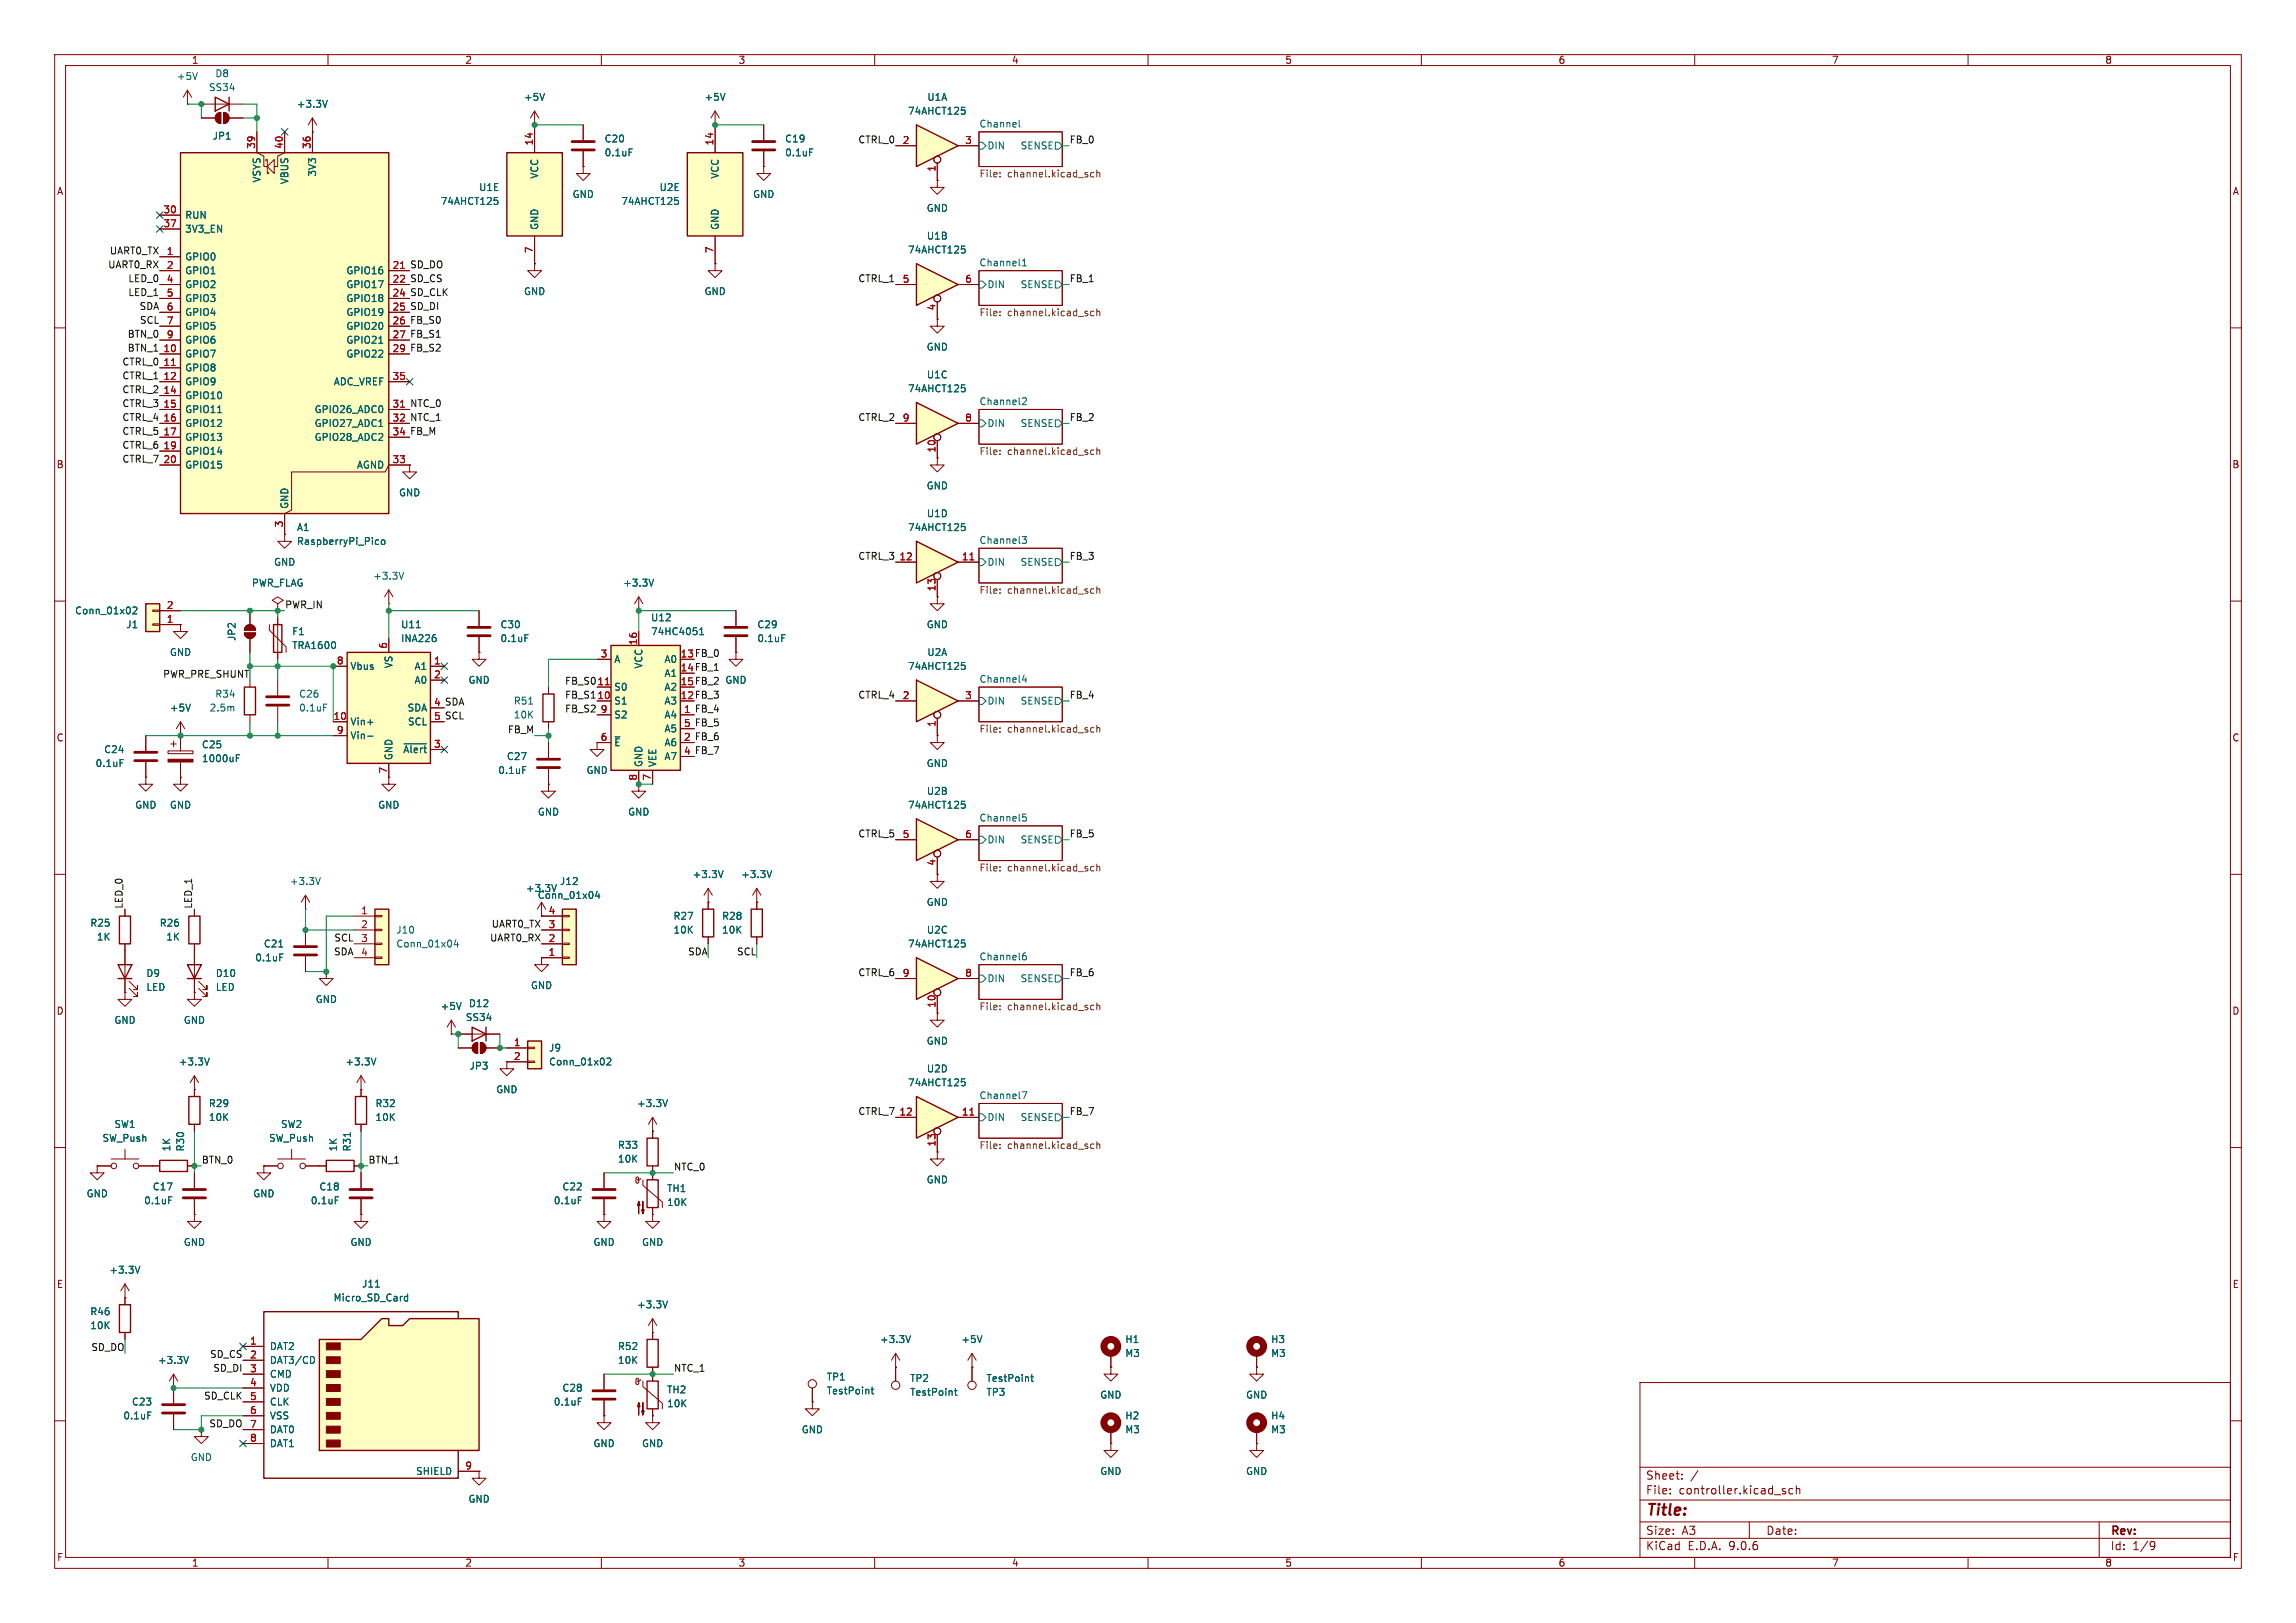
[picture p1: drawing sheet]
<svg xmlns="http://www.w3.org/2000/svg" width="420mm" height="297mm" viewBox="0 0 420 297" stroke-linecap="round" stroke-linejoin="round" font-family="sans-serif">
<defs><g id="words">
<text font-size="2.8" fill="#840000" x="301" y="277.9">Title:</text>
<g font-size="2.1" fill="#840000">
<text x="301" y="273.7">File:</text>
<text x="301" y="271">Sheet:</text>
<text x="307.1" y="273.7">controller.kicad_sch</text>
<text x="301" y="281.1">Size:</text>
<text x="307.6" y="281.1">A3</text>
<text x="323" y="281.1">Date:</text>
<text x="386" y="281.3">Rev:</text>
<text x="301" y="283.9">KiCad</text>
<text x="308.7" y="283.9">E.D.A.</text>
<text x="316.3" y="283.9">9.0.6</text>
<text x="386" y="283.9">Id:</text>
<text x="390.1" y="283.9">1/9</text>
</g>
<g font-size="1.8" fill="#840000">
<text x="35" y="11.9">1</text>
<text x="85" y="11.9">2</text>
<text x="135" y="11.9">3</text>
<text x="185" y="11.9">4</text>
<text x="235" y="11.9">5</text>
<text x="285" y="11.9">6</text>
<text x="335" y="11.9">7</text>
<text x="385" y="11.9">8</text>
<text x="10.3" y="35.9">A</text>
<text x="408.3" y="35.9">A</text>
<text x="10.3" y="85.9">B</text>
<text x="408.2" y="85.9">B</text>
<text x="124.4" y="120.4">13 FB_0</text>
<text x="124.4" y="122.9">14 FB_1</text>
<text x="124.4" y="125.5">15 FB_2</text>
<text x="79.3" y="129.3">4 SDA</text>
<text x="124.4" y="128">12 FB_3</text>
<text x="10.3" y="135.9">C</text>
<text x="125" y="135.6">2 FB_6</text>
<text x="408.2" y="135.9">C</text>
<text x="125" y="138.2">4 FB_7</text>
<text x="10.3" y="185.9">D</text>
<text x="408.2" y="185.9">D</text>
<text x="10.3" y="235.9">E</text>
<text x="408.3" y="235.9">E</text>
<text x="10.3" y="285.9">F</text>
<text x="35" y="286.9">1</text>
<text x="85" y="286.9">2</text>
<text x="135" y="286.9">3</text>
<text x="185" y="286.9">4</text>
<text x="235" y="286.9">5</text>
<text x="285" y="286.9">6</text>
<text x="335" y="286.9">7</text>
<text x="385" y="286.9">8</text>
<text x="408.3" y="285.9">F</text>
</g>
<g font-size="1.8" fill="#006464">
<text x="32.3" y="14.8">+5V</text>
<text x="38.1" y="16.9">SS34</text>
<text x="39.3" y="14.3">D8</text>
<text x="54.2" y="19.9">+3.3V</text>
<text x="95.8" y="18.6">+5V</text>
<text x="128.8" y="18.6">+5V</text>
<text x="166" y="21.2">74AHCT125</text>
<text x="169.5" y="18.6">U1A</text>
<text x="179.1" y="23.4">Channel</text>
<text x="38.8" y="25.8">JP1</text>
<text x="110.5" y="26.3">C20</text>
<text x="110.5" y="28.8">0.1uF</text>
<text x="143.5" y="26.3">C19</text>
<text x="143.5" y="28.8">0.1uF</text>
<text x="180.5" y="27.5">DIN</text>
<text x="186.6" y="27.5">SENSE</text>
<text x="47.9" y="33.5" transform="rotate(-90 47.9 33.5)">VSYS</text>
<text x="52.9" y="33.8" transform="rotate(-90 52.9 33.8)">VBUS</text>
<text x="58" y="32.4" transform="rotate(-90 58 32.4)">3V3</text>
<text x="87.5" y="35.2">U1E</text>
<text x="98.7" y="32.8" transform="rotate(-90 98.7 32.8)">VCC</text>
<text x="120.6" y="35.2">U2E</text>
<text x="131.7" y="32.8" transform="rotate(-90 131.7 32.8)">VCC</text>
<text x="33.8" y="40.2">RUN</text>
<text x="80.5" y="37.7">74AHCT125</text>
<text x="104.6" y="36.4">GND</text>
<text x="113.5" y="37.7">74AHCT125</text>
<text x="137.7" y="36.4">GND</text>
<text x="169.4" y="39">GND</text>
<text x="33.8" y="42.8">3V3_EN</text>
<text x="33.8" y="47.9">GPIO0</text>
<text x="98.7" y="42.2" transform="rotate(-90 98.7 42.2)">GND</text>
<text x="131.7" y="42.2" transform="rotate(-90 131.7 42.2)">GND</text>
<text x="166" y="46.6">74AHCT125</text>
<text x="169.4" y="44">U1B</text>
<text x="33.8" y="50.4">GPIO1</text>
<text x="33.8" y="52.9">GPIO2</text>
<text x="63.3" y="50.4">GPIO16</text>
<text x="63.3" y="52.9">GPIO17</text>
<text x="179.1" y="48.8">Channel1</text>
<text x="180.5" y="52.9">DIN</text>
<text x="186.6" y="52.9">SENSE</text>
<text x="33.8" y="55.5">GPIO3</text>
<text x="33.8" y="58">GPIO4</text>
<text x="63.3" y="55.5">GPIO18</text>
<text x="63.3" y="58">GPIO19</text>
<text x="95.8" y="54.2">GND</text>
<text x="128.8" y="54.2">GND</text>
<text x="33.8" y="60.6">GPIO5</text>
<text x="33.8" y="63.1">GPIO6</text>
<text x="33.8" y="65.6">GPIO7</text>
<text x="63.3" y="60.6">GPIO20</text>
<text x="63.3" y="63.1">GPIO21</text>
<text x="63.3" y="65.6">GPIO22</text>
<text x="169.4" y="64.4">GND</text>
<text x="33.8" y="68.2">GPIO8</text>
<text x="33.8" y="70.7">GPIO9</text>
<text x="61" y="70.7">ADC_VREF</text>
<text x="166" y="72">74AHCT125</text>
<text x="169.4" y="69.4">U1C</text>
<text x="33.8" y="73.3">GPIO10</text>
<text x="33.8" y="75.8">GPIO11</text>
<text x="57.5" y="75.8">GPIO26_ADC0</text>
<text x="179.1" y="74.2">Channel2</text>
<text x="33.8" y="78.3">GPIO12</text>
<text x="33.8" y="80.9">GPIO13</text>
<text x="33.8" y="83.4">GPIO14</text>
<text x="57.5" y="78.3">GPIO27_ADC1</text>
<text x="57.5" y="80.9">GPIO28_ADC2</text>
<text x="180.5" y="78.3">DIN</text>
<text x="186.6" y="78.3">SENSE</text>
<text x="33.8" y="86">GPIO15</text>
<text x="65.2" y="86">AGND</text>
<text x="169.4" y="89.8">GND</text>
<text x="52.9" y="93.2" transform="rotate(-90 52.9 93.2)">GND</text>
<text x="72.9" y="91">GND</text>
<text x="169.4" y="94.8">U1D</text>
<text x="54.2" y="97.4">A1</text>
<text x="54.2" y="99.9">RaspberryPi_Pico</text>
<text x="166" y="97.4">74AHCT125</text>
<text x="179.1" y="99.6">Channel3</text>
<text x="46" y="107.5">PWR_FLAG</text>
<text x="50" y="103.7">GND</text>
<text x="68.2" y="106.3">+3.3V</text>
<text x="113.9" y="107.5">+3.3V</text>
<text x="180.5" y="103.7">DIN</text>
<text x="186.6" y="103.7">SENSE</text>
<text x="13.6" y="112.6">Conn_01x02</text>
<text x="119" y="113.9">U12</text>
<text x="23" y="115.2">J1</text>
<text x="43.3" y="117.4" transform="rotate(-90 43.3 117.4)">JP2</text>
<text x="53.3" y="116.4">F1</text>
<text x="53.3" y="119">TRA1600</text>
<text x="73.3" y="115.2">U11</text>
<text x="73.3" y="117.7">INA226</text>
<text x="91.4" y="115.2">C30</text>
<text x="91.4" y="117.7">0.1uF</text>
<text x="119" y="116.4">74HC4051</text>
<text x="138.4" y="115.2">C29</text>
<text x="138.4" y="117.7">0.1uF</text>
<text x="169.4" y="115.2">GND</text>
<text x="31" y="120.2">GND</text>
<text x="64" y="122.8">Vbus</text>
<text x="72" y="122.4" transform="rotate(-90 72 122.4)">VS</text>
<text x="75.7" y="122.8">A1</text>
<text x="75.7" y="125.3">A0</text>
<text x="85.6" y="125.3">GND</text>
<text x="112.3" y="121.5">A</text>
<text x="117.7" y="122.4" transform="rotate(-90 117.7 122.4)">VCC</text>
<text x="121.5" y="121.5">A0</text>
<text x="121.5" y="124.1">A1</text>
<text x="132.6" y="125.3">GND</text>
<text x="166" y="122.8">74AHCT125</text>
<text x="169.5" y="120.2">U2A</text>
<text x="179.1" y="125">Channel4</text>
<text x="31" y="130.4">+5V</text>
<text x="38.2" y="130.4">2.5m</text>
<text x="39.3" y="127.9">R34</text>
<text x="54.6" y="127.9">C26</text>
<text x="54.6" y="130.4">0.1uF</text>
<text x="74.5" y="130.4">SDA</text>
<text x="93.9" y="129.1">R51</text>
<text x="93.9" y="131.7">10K</text>
<text x="112.3" y="126.6">S0</text>
<text x="112.3" y="129.1">S1</text>
<text x="112.3" y="131.7">S2</text>
<text x="121.5" y="126.6">A2</text>
<text x="121.5" y="129.1">A3</text>
<text x="121.5" y="131.7">A4</text>
<text x="180.5" y="129.1">DIN</text>
<text x="186.6" y="129.1">SENSE</text>
<text x="36.8" y="137.1">C25</text>
<text x="64" y="132.9">Vin+</text>
<text x="64" y="135.5">Vin-</text>
<text x="74.5" y="132.9">SCL</text>
<text x="112.3" y="136.8">~{E}</text>
<text x="121.5" y="134.2">A5</text>
<text x="121.5" y="136.8">A6</text>
<text x="17.4" y="140.6">0.1uF</text>
<text x="19" y="138">C24</text>
<text x="36.8" y="139.7">1000uF</text>
<text x="72" y="139.2" transform="rotate(-90 72 139.2)">GND</text>
<text x="73.7" y="138">~{Alert}</text>
<text x="91" y="141.8">0.1uF</text>
<text x="92.6" y="139.3">C27</text>
<text x="107.2" y="141.8">GND</text>
<text x="117.7" y="140.5" transform="rotate(-90 117.7 140.5)">GND</text>
<text x="120.2" y="140.5" transform="rotate(-90 120.2 140.5)">VEE</text>
<text x="121.5" y="139.3">A7</text>
<text x="169.4" y="140.6">GND</text>
<text x="24.6" y="148.2">GND</text>
<text x="31" y="148.2">GND</text>
<text x="69.1" y="148.2">GND</text>
<text x="98.3" y="149.5">GND</text>
<text x="114.8" y="149.5">GND</text>
<text x="166" y="148.2">74AHCT125</text>
<text x="169.4" y="145.6">U2B</text>
<text x="179.1" y="150.4">Channel5</text>
<text x="180.5" y="154.5">DIN</text>
<text x="186.6" y="154.5">SENSE</text>
<text x="126.6" y="160.9">+3.3V</text>
<text x="135.5" y="160.9">+3.3V</text>
<text x="52.9" y="162.2">+3.3V</text>
<text x="96.1" y="163.4">+3.3V</text>
<text x="98.3" y="164.7">Conn_01x04</text>
<text x="102.3" y="162.2">J12</text>
<text x="169.4" y="166">GND</text>
<text x="16.4" y="169.8">R25</text>
<text x="17.6" y="172.3">1K</text>
<text x="29.1" y="169.8">R26</text>
<text x="30.3" y="172.3">1K</text>
<text x="48.2" y="173.6">C21</text>
<text x="72.4" y="173.6">Conn_01x04</text>
<text x="72.4" y="171">J10</text>
<text x="123.1" y="168.5">R27</text>
<text x="123.1" y="171">10K</text>
<text x="132" y="168.5">R28</text>
<text x="132" y="171">10K</text>
<text x="166" y="173.6">74AHCT125</text>
<text x="169.4" y="171">U2C</text>
<text x="26.7" y="179">D9</text>
<text x="39.4" y="179">D10</text>
<text x="46.6" y="176.1">0.1uF</text>
<text x="179.1" y="175.8">Channel6</text>
<text x="180.5" y="179.9">DIN</text>
<text x="186.6" y="179.9">SENSE</text>
<text x="26.7" y="181.5">LED</text>
<text x="39.4" y="181.5">LED</text>
<text x="57.7" y="183.7">GND</text>
<text x="80.5" y="185">+5V</text>
<text x="85.7" y="184.5">D12</text>
<text x="97" y="181.2">GND</text>
<text x="20.8" y="187.6">GND</text>
<text x="33.5" y="187.6">GND</text>
<text x="85.1" y="187">SS34</text>
<text x="169.4" y="191.4">GND</text>
<text x="32.6" y="195.2">+3.3V</text>
<text x="63.1" y="195.2">+3.3V</text>
<text x="85.8" y="195.9">JP3</text>
<text x="100.3" y="192.6">J9</text>
<text x="100.3" y="195.2">Conn_01x02</text>
<text x="169.4" y="196.4">U2D</text>
<text x="38.1" y="202.8">R29</text>
<text x="68.6" y="202.8">R32</text>
<text x="90.7" y="200.3">GND</text>
<text x="116.4" y="202.8">+3.3V</text>
<text x="166" y="199">74AHCT125</text>
<text x="179.1" y="201.2">Channel7</text>
<text x="18.6" y="209.1">SW_Push</text>
<text x="20.8" y="206.6">SW1</text>
<text x="38.1" y="205.3">10K</text>
<text x="49.1" y="209.1">SW_Push</text>
<text x="51.3" y="206.6">SW2</text>
<text x="68.6" y="205.3">10K</text>
<text x="180.5" y="205.3">DIN</text>
<text x="186.6" y="205.3">SENSE</text>
<text x="31.3" y="210.8" transform="rotate(-90 31.3 210.8)">1K</text>
<text x="33.9" y="210.8" transform="rotate(-90 33.9 210.8)">R30</text>
<text x="61.8" y="210.8" transform="rotate(-90 61.8 210.8)">1K</text>
<text x="64.4" y="210.8" transform="rotate(-90 64.4 210.8)">R31</text>
<text x="112.9" y="210.4">R33</text>
<text x="112.9" y="213">10K</text>
<text x="15.7" y="219.3">GND</text>
<text x="26.3" y="220.6">0.1uF</text>
<text x="27.8" y="218">C17</text>
<text x="46.2" y="219.3">GND</text>
<text x="56.8" y="220.6">0.1uF</text>
<text x="58.3" y="218">C18</text>
<text x="101.2" y="220.6">0.1uF</text>
<text x="102.8" y="218">C22</text>
<text x="121.9" y="218.4">TH1</text>
<text x="121.9" y="220.9">10K</text>
<text x="169.4" y="216.8">GND</text>
<text x="19.9" y="233.3">+3.3V</text>
<text x="33.5" y="228.2">GND</text>
<text x="64" y="228.2">GND</text>
<text x="108.5" y="228.2">GND</text>
<text x="117.3" y="228.2">GND</text>
<text x="60.9" y="238.4">Micro_SD_Card</text>
<text x="66.2" y="235.8">J11</text>
<text x="116.4" y="239.6">+3.3V</text>
<text x="16.4" y="240.9">R46</text>
<text x="16.4" y="243.4">10K</text>
<text x="160.9" y="246">+3.3V</text>
<text x="175.8" y="246">+5V</text>
<text x="205.7" y="246">H1</text>
<text x="232.4" y="246">H3</text>
<text x="28.8" y="249.8">+3.3V</text>
<text x="49.3" y="247.2">DAT2</text>
<text x="49.3" y="249.8">DAT3/CD</text>
<text x="112.9" y="247.2">R52</text>
<text x="112.9" y="249.8">10K</text>
<text x="205.7" y="248.5">M3</text>
<text x="232.4" y="248.5">M3</text>
<text x="24" y="257.4">C23</text>
<text x="49.3" y="252.3">CMD</text>
<text x="49.3" y="254.9">VDD</text>
<text x="49.3" y="257.4">CLK</text>
<text x="101.2" y="257.4">0.1uF</text>
<text x="102.8" y="254.9">C28</text>
<text x="121.9" y="255.2">TH2</text>
<text x="121.9" y="257.7">10K</text>
<text x="151.1" y="252.8">TP1</text>
<text x="151.1" y="255.4">TestPoint</text>
<text x="166.4" y="253.1">TP2</text>
<text x="166.4" y="255.6">TestPoint</text>
<text x="180.3" y="255.6">TP3</text>
<text x="180.3" y="253.1">TestPoint</text>
<text x="201.2" y="256.1">GND</text>
<text x="227.8" y="256.1">GND</text>
<text x="22.5" y="259.9">0.1uF</text>
<text x="49.3" y="259.9">VSS</text>
<text x="49.3" y="262.5">DAT0</text>
<text x="146.6" y="262.5">GND</text>
<text x="205.7" y="262.5">M3</text>
<text x="205.7" y="259.9">H2</text>
<text x="232.4" y="262.5">M3</text>
<text x="232.4" y="259.9">H4</text>
<text x="34.8" y="267.6">GND</text>
<text x="49.3" y="265">DAT1</text>
<text x="108.5" y="265">GND</text>
<text x="117.3" y="265">GND</text>
<text x="76" y="270.1">SHIELD</text>
<text x="85.6" y="275.2">GND</text>
<text x="201.2" y="270.1">GND</text>
<text x="227.8" y="270.1">GND</text>
</g>
<g font-size="1.8" fill="#a90000">
<text x="46.7" y="27.3" transform="rotate(-90 46.7 27.3)">39</text>
<text x="51.8" y="27.3" transform="rotate(-90 51.8 27.3)">40</text>
<text x="56.9" y="27.3" transform="rotate(-90 56.9 27.3)">36</text>
<text x="97.5" y="26.7" transform="rotate(-90 97.5 26.7)">14</text>
<text x="130.6" y="26.7" transform="rotate(-90 130.6 26.7)">14</text>
<text x="165" y="26.4">2</text>
<text x="176.5" y="26.4">3</text>
<text x="171.2" y="31.5" transform="rotate(-90 171.2 31.5)">1</text>
<text x="29.8" y="39.1">30</text>
<text x="29.8" y="41.7">37</text>
<text x="30.4" y="46.7">1</text>
<text x="97.5" y="46.4" transform="rotate(-90 97.5 46.4)">7</text>
<text x="130.6" y="46.4" transform="rotate(-90 130.6 46.4)">7</text>
<text x="30.4" y="49.3">2</text>
<text x="30.4" y="51.8">4</text>
<text x="71.7" y="49.3">21</text>
<text x="71.7" y="51.8">22</text>
<text x="165" y="51.8">5</text>
<text x="176.5" y="51.8">6</text>
<text x="30.4" y="54.4">5</text>
<text x="30.4" y="56.9">6</text>
<text x="30.4" y="59.4">7</text>
<text x="71.7" y="54.4">24</text>
<text x="71.7" y="56.9">25</text>
<text x="71.7" y="59.4">26</text>
<text x="171.2" y="56.9" transform="rotate(-90 171.2 56.9)">4</text>
<text x="29.8" y="64.5">10</text>
<text x="30.4" y="62">9</text>
<text x="71.7" y="62">27</text>
<text x="71.7" y="64.5">29</text>
<text x="29.8" y="67.1">11</text>
<text x="29.8" y="69.6">12</text>
<text x="71.7" y="69.6">35</text>
<text x="29.8" y="72.1">14</text>
<text x="29.8" y="74.7">15</text>
<text x="29.8" y="77.2">16</text>
<text x="71.7" y="74.7">31</text>
<text x="71.7" y="77.2">32</text>
<text x="165" y="77.2">9</text>
<text x="176.5" y="77.2">8</text>
<text x="29.8" y="79.8">17</text>
<text x="29.8" y="82.3">19</text>
<text x="71.7" y="79.8">34</text>
<text x="171.2" y="82.9" transform="rotate(-90 171.2 82.9)">10</text>
<text x="29.8" y="84.8">20</text>
<text x="71.7" y="84.8">33</text>
<text x="51.8" y="96.6" transform="rotate(-90 51.8 96.6)">3</text>
<text x="164.4" y="102.6">12</text>
<text x="175.9" y="102.6">11</text>
<text x="30.4" y="111.5">2</text>
<text x="171.2" y="108.3" transform="rotate(-90 171.2 108.3)">13</text>
<text x="30.4" y="114">1</text>
<text x="70.9" y="118.8" transform="rotate(-90 70.9 118.8)">6</text>
<text x="116.6" y="118.2" transform="rotate(-90 116.6 118.2)">16</text>
<text x="61.5" y="121.7">8</text>
<text x="79.3" y="121.7">1</text>
<text x="79.3" y="124.2">2</text>
<text x="109.2" y="125.5">11</text>
<text x="109.8" y="120.4">3</text>
<text x="124.4" y="120.4">13</text>
<text x="124.4" y="122.9">14</text>
<text x="124.4" y="125.5">15</text>
<text x="60.9" y="131.8">10</text>
<text x="79.3" y="129.3">4</text>
<text x="79.3" y="131.8">5</text>
<text x="109.2" y="128">10</text>
<text x="109.8" y="130.6">9</text>
<text x="124.4" y="128">12</text>
<text x="125" y="130.6">1</text>
<text x="165" y="128">2</text>
<text x="176.5" y="128">3</text>
<text x="61.5" y="134.4">9</text>
<text x="79.3" y="136.9">3</text>
<text x="109.8" y="135.6">6</text>
<text x="125" y="133.1">5</text>
<text x="125" y="135.6">2</text>
<text x="171.2" y="133.1" transform="rotate(-90 171.2 133.1)">1</text>
<text x="70.9" y="141.7" transform="rotate(-90 70.9 141.7)">7</text>
<text x="116.6" y="142.9" transform="rotate(-90 116.6 142.9)">8</text>
<text x="119.1" y="142.9" transform="rotate(-90 119.1 142.9)">7</text>
<text x="125" y="138.2">4</text>
<text x="165" y="153.4">5</text>
<text x="176.5" y="153.4">6</text>
<text x="171.2" y="158.5" transform="rotate(-90 171.2 158.5)">4</text>
<text x="66" y="167.4">1</text>
<text x="100.3" y="167.4">4</text>
<text x="66" y="169.9">2</text>
<text x="66" y="172.5">3</text>
<text x="100.3" y="172.5">2</text>
<text x="100.3" y="169.9">3</text>
<text x="66" y="175">4</text>
<text x="100.3" y="175">1</text>
<text x="165" y="178.8">9</text>
<text x="176.5" y="178.8">8</text>
<text x="171.2" y="184.5" transform="rotate(-90 171.2 184.5)">10</text>
<text x="93.9" y="191.5">1</text>
<text x="93.9" y="194.1">2</text>
<text x="164.4" y="204.2">12</text>
<text x="171.2" y="209.9" transform="rotate(-90 171.2 209.9)">13</text>
<text x="175.9" y="204.2">11</text>
<text x="45.6" y="246.1">1</text>
<text x="45.6" y="248.7">2</text>
<text x="45.6" y="251.2">3</text>
<text x="45.6" y="253.7">4</text>
<text x="45.6" y="256.3">5</text>
<text x="45.6" y="258.8">6</text>
<text x="45.6" y="261.4">7</text>
<text x="45.6" y="263.9">8</text>
<text x="85" y="269">9</text>
</g>
<g font-size="1.8" fill="#0f0f0f">
<text x="156.9" y="26.3">CTRL_0</text>
<text x="195.6" y="26.3">FB_0</text>
<text x="20" y="46.6">UART0_TX</text>
<text x="19.7" y="49.2">UART0_RX</text>
<text x="23.4" y="51.7">LED_0</text>
<text x="74.9" y="49.2">SD_DO</text>
<text x="74.9" y="51.7">SD_CS</text>
<text x="156.9" y="51.7">CTRL_1</text>
<text x="195.6" y="51.7">FB_1</text>
<text x="23.4" y="54.3">LED_1</text>
<text x="25.4" y="56.8">SDA</text>
<text x="25.5" y="59.3">SCL</text>
<text x="74.9" y="59.3">FB_S0</text>
<text x="74.9" y="56.8">SD_DI</text>
<text x="74.9" y="54.3">SD_CLK</text>
<text x="23.3" y="61.9">BTN_0</text>
<text x="23.3" y="64.4">BTN_1</text>
<text x="74.9" y="64.4">FB_S2</text>
<text x="74.9" y="61.9">FB_S1</text>
<text x="22.3" y="69.5">CTRL_1</text>
<text x="22.3" y="67">CTRL_0</text>
<text x="22.3" y="74.6">CTRL_3</text>
<text x="22.3" y="77.1">CTRL_4</text>
<text x="22.3" y="72">CTRL_2</text>
<text x="74.9" y="74.6">NTC_0</text>
<text x="74.9" y="77.1">NTC_1</text>
<text x="156.9" y="77.1">CTRL_2</text>
<text x="195.6" y="77.1">FB_2</text>
<text x="22.3" y="79.7">CTRL_5</text>
<text x="22.3" y="82.2">CTRL_6</text>
<text x="74.9" y="79.7">FB_M</text>
<text x="22.3" y="84.7">CTRL_7</text>
<text x="156.9" y="102.5">CTRL_3</text>
<text x="195.6" y="102.5">FB_3</text>
<text x="52.1" y="111.4">PWR_IN</text>
<text x="29.7" y="124.1">PWR_PRE_SHUNT</text>
<text x="103.3" y="125.4">FB_S0</text>
<text x="79.3" y="131.8">5 SCL</text>
<text x="103.3" y="130.5">FB_S2</text>
<text x="103.3" y="127.9">FB_S1</text>
<text x="125" y="130.6">1 FB_4</text>
<text x="156.9" y="127.9">CTRL_4</text>
<text x="195.6" y="127.9">FB_4</text>
<text x="92.8" y="134.3">FB_M</text>
<text x="125" y="133.1">5 FB_5</text>
<text x="156.9" y="153.3">CTRL_5</text>
<text x="195.6" y="153.3">FB_5</text>
<text x="22.5" y="166.4" transform="rotate(-90 22.5 166.4)">LED_0</text>
<text x="35.2" y="166.4" transform="rotate(-90 35.2 166.4)">LED_1</text>
<text x="61.1" y="172.4">SCL</text>
<text x="89.5" y="172.4">UART0_RX</text>
<text x="89.8" y="169.8">UART0_TX</text>
<text x="61" y="174.9">SDA</text>
<text x="125.8" y="174.9">SDA</text>
<text x="134.7" y="174.9">SCL</text>
<text x="156.9" y="178.7">CTRL_6</text>
<text x="195.6" y="178.7">FB_6</text>
<text x="156.9" y="204.1">CTRL_7</text>
<text x="195.6" y="204.1">FB_7</text>
<text x="36.8" y="213">BTN_0</text>
<text x="67.3" y="213">BTN_1</text>
<text x="123.2" y="214.3">NTC_0</text>
<text x="16.6" y="247.3">SD_DO</text>
<text x="38.3" y="248.6">SD_CS</text>
<text x="38.9" y="251.1">SD_DI</text>
<text x="123.2" y="251.1">NTC_1</text>
<text x="37.2" y="256.2">SD_CLK</text>
<text x="38.2" y="261.3">SD_DO</text>
</g>
<g font-size="1.8" fill="#725600">
<text x="179.1" y="32.8">File:</text>
<text x="184.3" y="32.8">channel.kicad_sch</text>
<text x="179.1" y="58.2">File:</text>
<text x="184.3" y="58.2">channel.kicad_sch</text>
<text x="179.1" y="83.6">File:</text>
<text x="184.3" y="83.6">channel.kicad_sch</text>
<text x="179.1" y="109">File:</text>
<text x="184.3" y="109">channel.kicad_sch</text>
<text x="179.1" y="134.4">File:</text>
<text x="184.3" y="134.4">channel.kicad_sch</text>
<text x="179.1" y="159.8">File:</text>
<text x="184.3" y="159.8">channel.kicad_sch</text>
<text x="179.1" y="185.2">File:</text>
<text x="184.3" y="185.2">channel.kicad_sch</text>
<text x="179.1" y="210.6">File:</text>
<text x="184.3" y="210.6">channel.kicad_sch</text>
</g>
</g></defs>
<g fill="none" stroke="#840000" stroke-width=".18">
<path d="M10 10h400v277h-400zM12 12h396v273h-396zM60 10v2M110 10v2M160 10v2M210 10v2M260 10v2M310 10v2M360 10v2M179.1 24.1h15.2v6.4h-15.2zM179.1 49.5h15.2v6.4h-15.2zM10 60h2"/>
<path d="M179.1 74.9h15.2v6.4h-15.2zM408 60h2M10 110h2M179.1 100.3h15.2v6.4h-15.2zM408 110h2M179.1 125.7h15.2v6.4h-15.2zM10 160h2M179.1 151.1h15.2v6.4h-15.2zM408 160h2M179.1 176.5h15.2v6.4h-15.2zM10 210h2M179.1 201.9h15.2v6.4h-15.2z"/>
<path d="M408 210h2M300 253h108v32h-108zM10 260h2M300 278.5h108M300 274.5h108M300 268.5h108M305.5 273.2v.2M305.5 272.5v.1M307.7 270.5v.2M307.7 269.8v.1M310.6 269.1l-1.3 1.9M320 278.5v3"/>
<path d="M326.1 272.8l.5 .2 .1 .2-.3 .2-.4-.1M326.1 272.5h.5M327.9 272.5l-.4-.1-.3 .3v.4l.2 .2h.5M328.6 272.5l.2-.1 .4 .1v.9M328.6 271.9v1.5M384 278.5v6.5M408 260h2M60 285v2M110 285v2M160 285v2M210 285v2M260 285v2"/>
<path d="M300 281.5h108M310 285v2M360 285v2M393.6 282.1l.5 .1a.99 .99 0 0 1-.4 1.4h-.3M394.2 282.7l-.3 .3h-.3"/>
</g>
<g fill="none" stroke="#006464" stroke-width=".18">
<path d="M179.1 26h.6l.6 .7-.6 .6h-.6zM186.4 22v1.1l.2 .2M193 26h.7l.6 .7-.6 .6h-.7zM179.1 51.4h.6l.6 .7-.6 .6h-.6zM187 48.7h.8M187 47.7l.4-.3v1.3M193 51.4h.7l.6 .7-.6 .6h-.7zM179.1 76.8h.6l.6 .7-.6 .6h-.6zM187.1 72.8h.4l.3 .3-.8 1h.8M193 76.8h.7l.6 .7-.6 .6h-.7zM187 98.2h.8l-.5 .5 .4 .1 .1 .4-.3 .3h-.3M179.1 102.2h.6l.6 .7-.6 .6h-.6z"/>
<path d="M193 102.2h.7l.6 .7-.6 .6h-.7zM179.1 127.6h.6l.6 .7-.6 .6h-.6zM187.3 123.5l-.3 .9h.8M187.6 124v.9M193 127.6h.7l.6 .7-.6 .6h-.7zM179.1 153h.6l.6 .7-.6 .6h-.6zM187.1 149.5h.4l.3 .2-.2 .5h-.5M187.1 149h.6M193 153h.7l.6 .7-.6 .6h-.7zM179.1 178.4h.6l.6 .7-.6 .6h-.6zM187.2 174.9h.3l.3 .2-.2 .5h-.4M187.6 174.4h-.3l-.2 .3"/>
<path d="M193 178.4h.7l.6 .7-.6 .6h-.7zM187 199.8h.8l-.5 1.3M179.1 203.8h.6l.6 .7-.6 .6h-.6zM193 203.8h.7l.6 .7-.6 .6h-.7z"/>
</g>
<g fill="none" stroke="#725600" stroke-width=".18">
<path d="M182.9 31.6v.1M182.9 32.3v.1M200.1 31.6l-.4-.1-.2 .3 .1 .5h.5M200.6 31.1v1.3M200.6 31.7l.2-.2 .3 .1 .1 .8M182.9 57v.1M182.9 57.7v.1M200.1 57l-.4-.1-.2 .3 .1 .5h.5M200.6 56.5v1.3M200.6 57.1l.2-.2 .3 .1 .1 .8M182.9 82.4v.1M182.9 83.1v.1"/>
<path d="M200.1 82.4l-.4-.1-.2 .3 .1 .5h.5M200.6 81.9v1.3M200.6 82.5l.2-.2 .3 .1 .1 .8M182.9 107.8v.1M182.9 108.5v.1M200.1 107.8l-.4-.1-.2 .3 .1 .5h.5M200.6 107.3v1.3M200.6 107.9l.2-.2 .3 .1 .1 .8M182.9 133.9v.1M182.9 133.2v.1M200.1 133.2l-.4-.1-.2 .3 .1 .5h.5M200.6 133.3l.2-.2 .3 .1 .1 .8"/>
<path d="M200.6 132.7v1.3M182.9 158.6v.1M182.9 159.3v.1M200.1 158.6l-.4-.1-.2 .3 .1 .5h.5M200.6 158.1v1.3M200.6 158.7l.2-.2 .3 .1 .1 .8M182.9 184v.1M182.9 184.7v.1M200.1 184l-.4-.1-.2 .3 .1 .5h.5M200.6 183.5v1.3M200.6 184.1l.2-.2 .3 .1 .1 .8M182.9 209.4v.1"/>
<path d="M182.9 210.1v.1M200.1 209.4l-.4-.1-.2 .3 .1 .5h.5M200.6 208.9v1.3M200.6 209.5l.2-.2 .3 .1 .1 .8"/>
</g>
<path d="M26.7 110.5h2.5v5.1h-2.5z" fill="#ffffc2"/>
<path d="M26.7 110.5h2.5v5.1h-2.5z" fill="none" stroke="#840000" stroke-width=".25"/>
<path d="M74.9 85.1v1.3h1.3l-1.3 1.2-1.2-1.2h1.2M74.9 85.1h.1M27.9 114.2h1.3v.2h-1.3zM27.9 111.6h1.3v.3h-1.3zM29.2 114.3h3.8M29.2 111.8h3.8M33 114.3v1.3h1.3l-1.3 1.2-1.3-1.2h1.3M33 114.3h.1M71.1 110.5h.1M71.1 108l-.7 1.2M71.1 108l.8 1.2M71.1 108v2.5" fill="none" stroke="#840000" stroke-width=".18"/>
<path d="M24.3 111.2l.5-.1 .2 .3-.7 .9h.7M73.8 104.7l-.4 1.3" fill="none" stroke="#006464" stroke-width=".18"/>
<path d="M33 27.9h38.1v66.1h-38.1z" fill="#ffffc2"/>
<path d="M33 27.9h38.1v66.1h-38.1z" fill="none" stroke="#840000" stroke-width=".25"/>
<g fill="none" stroke="#840000" stroke-width=".18">
<path d="M29.2 39.4h3.8M47 24.1v3.8l1.3 .7v1.9h.6M48.6 29.5v-.3h.3v2.6h.2v-.3M48.9 30.5l1.3-1.3v2.6zM52.1 24.1v3.8l-1.3 .7v1.9h-.6M57.1 24.1v3.8M29.2 41.9h3.8M29.2 47h3.8M29.2 49.5h3.8M29.2 52.1h3.8M29.2 54.6h3.8M29.2 57.2h3.8"/>
<path d="M29.2 59.7h3.8M71.1 49.5h3.8M71.1 52.1h3.8M71.1 54.6h3.8M71.1 57.2h3.8M71.1 59.7h3.8M29.2 62.2h3.8M29.2 64.8h3.8M29.2 67.3h3.8M29.2 69.9h3.8M29.2 72.4h3.8M29.2 74.9h3.8"/>
<path d="M29.2 77.5h3.8M71.1 62.2h3.8M71.1 64.8h3.8M71.1 69.9h3.8M71.1 74.9h3.8M71.1 77.5h3.8M29.2 80h3.8M29.2 82.6h3.8M29.2 85.1h3.8M71.1 80h3.8M74.9 85.1h-3.8l-.6 1.3h-17.2v6.9l-1.2 .7v3.8"/>
</g>
<path d="M73.3 49.1h.7M31.4 66.9h.7M73.3 74.5h.7" fill="none" stroke="#a90000" stroke-width=".18"/>
<path d="M39.8 75.5h.7M69.3 62.8h.7M69.3 78h.7M68.9 98.8l.4 .1M69.3 99.6h-.4M69.8 98.9l.2-.1 .4 .1v.5l-.1 .2h-.3l-.2-.1z" fill="none" stroke="#006464" stroke-width=".18"/>
<path d="M167.6 73.7l7.7 3.8-7.7 3.8z" fill="#ffffc2"/>
<path d="M167.6 73.7l7.7 3.8-7.7 3.8z" fill="none" stroke="#840000" stroke-width=".25"/>
<g fill="none" stroke="#840000" stroke-width=".18">
<path d="M139.7 30.5v1.3h1.3l-1.3 1.2-1.3-1.2h1.3M139.7 30.5h.1M139.7 22.9v2.8M139.7 27.7v2.8M163.8 77.5h3.8M175.3 77.5h3.8M171.4 83.8v1.3h1.3l-1.3 1.3-1.2-1.3h1.2M171.4 83.8h.1M171.4 80.6v3.2"/>
<circle cx="171.4" cy="80" r=".63"/>
</g>
<path d="M148.1 27.2h.6M175.9 70.4h.6M176 70.9h.3l.3 .3-.1 .4-.5 .1" fill="none" stroke="#006464" stroke-width=".18"/>
<path d="M137.7 25.9h4M137.7 27.4h4" fill="none" stroke="#840000" stroke-width=".51"/>
<path d="M125.7 27.9h10.2v15.3h-10.2z" fill="#ffffc2"/>
<path d="M125.7 27.9h10.2v15.3h-10.2z" fill="none" stroke="#840000" stroke-width=".25"/>
<path d="M130.8 22.9h.1M130.8 20.3v7.6M130.8 20.3l-.8 1.3M130.8 20.3l.8 1.3M130.8 48.3v1.2h1.3l-1.3 1.3-1.3-1.3h1.3M130.8 48.3h.1M130.8 43.2v5.1M116.8 111.8h.1M116.8 109.2l-.7 1.3M116.8 109.2l.8 1.3M116.8 109.2v2.6" fill="none" stroke="#840000" stroke-width=".18"/>
<path d="M132.6 17.1l-.4 1.3M123.4 36.1h.6M123.6 36.6h.3l.2 .3-.1 .4-.4 .1M119.6 106l-.5 1.3" fill="none" stroke="#006464" stroke-width=".18"/>
<path d="M167.6 48.3l7.7 3.8-7.7 3.8z" fill="#ffffc2"/>
<path d="M167.6 48.3l7.7 3.8-7.7 3.8zM59.7 212.3h5.1v2.1h-5.1zM65 200.7h2.1v5h-2.1zM21.8 238.8h2.1v5h-2.1z" fill="none" stroke="#840000" stroke-width=".25"/>
<g fill="none" stroke="#840000" stroke-width=".18">
<path d="M163.8 52.1h3.8M171.4 58.4v1.3h1.3l-1.3 1.3-1.2-1.3h1.2M171.4 58.4h.1M171.4 55.2v3.2M175.3 52.1h3.8M134.6 119.4v1.3h1.3l-1.3 1.2-1.3-1.2h1.3M134.6 119.4h.1M134.6 111.8v2.8M134.6 116.6v2.8M171.4 109.2v1.3h1.3l-1.3 1.3-1.2-1.3h1.2M171.4 109.2h.1M66 199.4h.1"/>
<path d="M66 196.9l-.7 1.2M66 196.9l.8 1.2M66 196.9v3.8M35.6 214.6v2.8M35.6 219.5v2.7M48.3 213.4v1.2h1.2l-1.2 1.3-1.3-1.3h1.3M48.3 213.4h.1M48.3 213.4h2.5M50.8 212.1h5.1M53.3 210.3v1.8M55.9 213.4h3.8M64.8 213.4h1.2"/>
<path d="M66 205.7v1.3M22.9 237.5h.1M22.9 234.9v3.9M22.9 234.9l-.8 1.3M22.9 234.9l.7 1.3M22.9 243.8v1.3M31.7 254h.1M31.7 251.5l-.7 1.2M31.7 251.5l.8 1.2M31.7 251.5v2.5"/>
<circle cx="171.4" cy="54.6" r=".63"/>
<circle cx="51.3" cy="213.4" r=".51"/>
<circle cx="55.4" cy="213.4" r=".51"/>
</g>
<path d="M175.9 45h.6M176 45.5h.3l.3 .3-.1 .4-.5 .1M143 116.1h.6M68.8 193.6l-.5 1.3M30.9 219h.6M64.1 207.3v.7M25.6 231.7l-.4 1.3M34.5 248.2l-.5 1.3" fill="none" stroke="#006464" stroke-width=".18"/>
<path d="M132.6 114.8h4.1M132.6 116.3h4.1M33.5 217.7h4.1M33.5 219.2h4.1" fill="none" stroke="#840000" stroke-width=".51"/>
<path d="M58.4 245.1h7.6l3.8-3.8h1.3v1.3h2.6l1.2-1.3h12.7v24.1h-29.2z" fill="#ffffc2"/>
<path d="M50 114.3h1.6v5.1h-1.6zM29.2 212.3h5.1v2.1h-5.1zM34.5 200.7h2.1v5h-2.1zM58.4 245.1h7.6l3.8-3.8h1.3v1.3h2.6l1.2-1.3h12.7v24.1h-29.2zM83.8 241.3v-1.3h-35.5v30.5h35.5v-5.1" fill="none" stroke="#840000" stroke-width=".25"/>
<g fill="#840000" stroke="#840000" stroke-width=".18">
<path d="M59.7 245.7h2.5v1.3h-2.5z"/>
<path d="M59.7 248.3h2.5v1.3h-2.5z"/>
<path d="M59.7 250.8h2.5v1.3h-2.5z"/>
<path d="M59.7 253.4h2.5v1.2h-2.5z"/>
<path d="M59.7 255.9h2.5v1.3h-2.5z"/>
<path d="M59.7 258.4h2.5v1.3h-2.5z"/>
<path d="M59.7 261h2.5v1.3h-2.5z"/>
<path d="M59.7 263.5h2.5v1.3h-2.5z"/>
<path d="M44.7 115.8h2a1.02 1.02 0 0 1-1 1 1.02 1.02 0 0 1-1-1z"/>
<path d="M45 114.6a1.02 1.02 0 0 1 1.1-.2 1.02 1.02 0 0 1 .6 .9h-2z"/>
</g>
<g fill="none" stroke="#840000" stroke-width=".18">
<path d="M52.1 97.8v1.3h1.2l-1.2 1.2-1.3-1.2h1.3M52.1 97.8h.1M44.7 115.8h2a1.02 1.02 0 0 1-1 1 1.02 1.02 0 0 1-1-1zM45 114.6a1.02 1.02 0 0 1 1.1-.2 1.02 1.02 0 0 1 .6 .9h-2zM45.7 111.8v2.5M45.7 116.8v2.6M49.3 114.3v1l3 3.1v1M50.8 113v7.7M35.6 199.4h.1M35.6 196.9v3.8M35.6 196.9l-.8 1.2M35.6 196.9l.7 1.2"/>
<path d="M17.8 213.4v1.2h1.2l-1.2 1.3-1.3-1.3h1.3M17.8 213.4h.1M17.8 213.4h2.5M20.3 212.1h5.1M22.9 210.3v1.8M25.4 213.4h3.8M34.3 213.4h1.3M35.6 205.7v1.3M66 214.6v2.8M66 219.5v2.7M35.6 222.2v1.3h1.2l-1.2 1.3-1.3-1.3h1.3M35.6 222.2h.1"/>
<path d="M66 222.2v1.3h1.3l-1.3 1.3-1.2-1.3h1.2M66 222.2h.1M31.7 254v2.8M31.7 258.8v2.8M44.4 246.4h3.9M44.4 248.9h3.9M44.4 251.5h3.9M44.4 254h3.9M44.4 256.5h3.9M44.4 259.1h3.9M36.8 261.6v1.3h1.3l-1.3 1.3-1.2-1.3h1.2M36.8 261.6h.1"/>
<path d="M44.4 261.6h3.9M44.4 264.2h3.9M83.8 269.2h3.8M87.6 269.2v1.3h1.3l-1.3 1.3-1.2-1.3h1.2M87.6 269.2h.1"/>
<circle cx="20.8" cy="213.4" r=".51"/>
<circle cx="24.9" cy="213.4" r=".51"/>
</g>
<path d="M61.3 117.7v.7M38.3 193.6l-.4 1.3M61.3 219h.6M68.7 235.5h.7M74 237.8l.2 .3 .4-.1M74.6 236.8v1.3M74.6 237.3l-.4-.1-.2 .3M27 258.4h.6M57.3 248.3l.2 .5-.2 .6" fill="none" stroke="#006464" stroke-width=".18"/>
<path d="M64 217.7h4.1M64 219.2h4.1M29.7 257h4.1M29.7 258.6h4.1" fill="none" stroke="#840000" stroke-width=".51"/>
<path d="M167.6 99.1l7.7 3.8-7.7 3.8z" fill="#ffffc2"/>
<path d="M167.6 99.1l7.7 3.8-7.7 3.8zM44.7 125.7h2v5.1h-2zM21.6 176.5h2.5l-1.2 2.6zM21.6 179.1h2.5M21.8 167.6h2.1v5.1h-2.1zM34.3 176.5h2.5l-1.2 2.6zM34.3 179.1h2.5M34.5 167.6h2.1v5.1h-2.1zM118.4 208.3h2v5.1h-2zM118.4 245.1h2v5.1h-2zM118.4 252.7h2v5.1h-2z" fill="none" stroke="#840000" stroke-width=".25"/>
<g fill="none" stroke="#840000" stroke-width=".18">
<path d="M50.8 110.5l1-.6-1-.7-1 .7 1 .6v1.3M50.8 111.8h.1M163.8 102.9h3.8M171.4 106v3.2M175.3 102.9h3.8M26.7 134.6v2.8M26.7 139.4v2.8M30.7 137.4h4.6v.5h-4.6zM31.2 136.1h1.1M31.7 135.6v1.1M33 134.6h.1M33 132.1v5.3"/>
<path d="M33 139.4v2.8M33 132.1l-.7 1.3M33 132.1l.8 1.3M45.7 124.5v1.2M45.7 130.8v1.3M50.8 124.5v2.8M50.8 129.3v2.8M26.7 142.2v1.3h1.2l-1.2 1.3-1.3-1.3h1.3M26.7 142.2h.1M33 142.2v1.3h1.3l-1.3 1.3-1.3-1.3h1.3M33 142.2h.1M22.9 166.4v1.2"/>
<path d="M22.9 172.7v8.9M23.6 179.6l1.5 1.5v-.8v.8h-.7M35.6 166.4v1.2M35.6 172.7v8.9M36.3 179.6l1.5 1.5v-.8v.8h-.7M55.9 166.4h.1M55.9 163.8l-.8 1.3M55.9 163.8l.7 1.3M55.9 163.8v2.6M55.9 170.2v2.8M55.9 175v2.8M59.7 177.8v1.3h1.3l-1.3 1.2-1.3-1.2h1.3"/>
<path d="M59.7 177.8h.1M22.9 181.6v1.3h1.2l-1.2 1.3-1.3-1.3h1.3M22.9 181.6h.1M23.6 180.8l1.5 1.6v-.8v.8h-.7M35.6 181.6v1.3h1.2l-1.2 1.3-1.3-1.3h1.3M35.6 181.6h.1M36.3 180.8l1.5 1.6v-.8v.8h-.7M119.4 207h.1M119.4 204.5v3.8M119.4 213.4v1.2M119.4 204.5l-.8 1.2M119.4 204.5l.7 1.2"/>
<path d="M110.5 259.1v1.2h1.3l-1.3 1.3-1.3-1.3h1.3M110.5 259.1h.1M110.5 251.5v2.8M110.5 256.3v2.8M117.2 252.5l-.2 .2h-.4l-.2-.1v-.3l.2-.1 .2 .2v.8l-.1 .1h-.3l-.2-.4M117.6 252.7v1l3.6 3.1v1M119.4 243.8h.1M119.4 259.1v1.2h1.2l-1.2 1.3-1.3-1.3h1.3M119.4 259.1h.1M119.4 241.3v3.8M119.4 250.2v2.5M119.4 257.8v1.3"/>
<path d="M119.4 241.3l-.8 1.3M119.4 241.3l.7 1.3M177.8 250.2v2.5"/>
<circle cx="171.4" cy="105.4" r=".63"/>
<circle cx="177.8" cy="253.5" r=".76"/>
</g>
<path d="M177.4 102.5h.7" fill="none" stroke="#a90000" stroke-width=".18"/>
<g fill="none" stroke="#006464" stroke-width=".18">
<path d="M175.9 95.8h.6M176 96.3h.3l.3 .3-.1 .4-.5 .1M22 139h.6M34.8 128.8l-.4 1.3M42.6 129.3l.2 .2v.6M43.2 138.7h.5M43.2 138.1h.6M59.2 128.8h.6M51 173.3h.7M51.2 174.6h.6M58.6 160.6l-.4 1.3M122.1 201.2l-.4 1.3"/>
<path d="M122.1 238.1l-.4 1.2M105.8 255.8h.6M188.6 252h.4M188.7 251.5v1.1l.3 .2"/>
</g>
<path d="M24.6 137.7h4.1M24.6 139.2h4.1M48.8 127.5h4M48.8 129h4M53.8 173.2h4.1M53.8 174.8h4.1M108.5 254.5h4M108.5 256h4" fill="none" stroke="#840000" stroke-width=".51"/>
<g fill="#840000" stroke="#840000" stroke-width=".18">
<path d="M116.8 256.7l.3 .7h-.5l.2-.7v2.3z"/>
<path d="M117.6 256.7v2.3l-.3-.8h.6l-.3 .8z"/>
<path d="M30.7 138.9h4.6v.5h-4.6z"/>
</g>
<path d="M167.6 22.9l7.7 3.8-7.7 3.8z" fill="#ffffc2"/>
<path d="M167.6 22.9l7.7 3.8-7.7 3.8zM118.4 215.9h2v5.1h-2z" fill="none" stroke="#840000" stroke-width=".25"/>
<g fill="none" stroke="#840000" stroke-width=".18">
<path d="M163.8 26.7h3.8M171.4 33v1.3h1.3l-1.3 1.3-1.2-1.3h1.2M171.4 33h.1M171.4 29.8v3.2M175.3 26.7h3.8M110.5 214.6v2.8M110.5 219.5v2.7M117.2 215.6l-.2 .3h-.4l-.2-.1v-.3l.2-.1 .2 .2v.7l-.1 .2h-.3l-.2-.5M117.6 215.9v1l3.6 3.1v1M119.4 214.6v1.3M171.4 210.8v1.3h1.3l-1.3 1.3-1.2-1.3h1.2M171.4 210.8h.1"/>
<path d="M110.5 222.2v1.3h1.3l-1.3 1.3-1.3-1.3h1.3M110.5 222.2h.1M119.4 222.2v1.3h1.2l-1.2 1.3-1.3-1.3h1.3M119.4 222.2h.1M119.4 221v1.2M148.6 256.5v1.3h1.3l-1.3 1.3-1.3-1.3h1.3M148.6 256.5h.1M148.6 254v2.5M163.8 250.2v2.5"/>
<circle cx="171.4" cy="29.2" r=".63"/>
<circle cx="148.6" cy="253.2" r=".76"/>
<circle cx="163.8" cy="253.5" r=".76"/>
</g>
<path d="M175.9 19.6h.6M176 20.1h.3l.3 .3-.1 .4-.5 .1M105.8 219h.6M159.3 254.2h.5M159.5 253.8v1.1l.3 .2M174.6 254.5h.5M174.8 254.1v1.1l.3 .1" fill="none" stroke="#006464" stroke-width=".18"/>
<g fill="#840000" stroke="#840000" stroke-width=".18">
<path d="M116.8 219.8l.3 .8h-.5l.2-.8v2.3z"/>
<path d="M117.6 219.8v2.3l-.3-.7h.6l-.3 .7z"/>
</g>
<path d="M108.5 217.7h4M108.5 219.2h4" fill="none" stroke="#840000" stroke-width=".51"/>
<path d="M167.6 124.5l7.7 3.8-7.7 3.8z" fill="#ffffc2"/>
<path d="M167.6 124.5l7.7 3.8-7.7 3.8z" fill="none" stroke="#840000" stroke-width=".25"/>
<g fill="none" stroke="#840000" stroke-width=".18">
<path d="M163.8 128.3h3.8M171.4 131.4v3.2M175.3 128.3h3.8M163.8 250.2h.1M163.8 247.6l-.7 1.3M163.8 247.6l.8 1.3M163.8 247.6v2.6M177.8 250.2h.1M177.8 247.6l-.8 1.3M177.8 247.6l.8 1.3M177.8 247.6v2.6"/>
<circle cx="171.4" cy="130.8" r=".63"/>
</g>
<path d="M175.9 121.2h.6M176 121.7h.3l.3 .3-.1 .4-.5 .1M166.6 244.4l-.5 1.3M179.6 244.4l-.4 1.3" fill="none" stroke="#006464" stroke-width=".18"/>
<path d="M167.6 200.7l7.7 3.8-7.7 3.8z" fill="#ffffc2"/>
<path d="M128.5 166.4h2.1v5.1h-2.1zM137.4 166.4h2v5.1h-2zM167.6 200.7l7.7 3.8-7.7 3.8z" fill="none" stroke="#840000" stroke-width=".25"/>
<g fill="none" stroke="#840000" stroke-width=".18">
<path d="M171.4 134.6v1.3h1.3l-1.3 1.3-1.2-1.3h1.2M171.4 134.6h.1M99.1 167.6h.1M99.1 165.1l-.8 1.3M99.1 165.1l.7 1.3M99.1 165.1v2.5M129.5 165.1h.1M129.5 162.6v3.8M129.5 171.5v1.2M129.5 162.6l-.7 1.2M129.5 162.6l.8 1.2M138.4 165.1h.1"/>
<path d="M138.4 162.6l-.7 1.2M138.4 162.6l.8 1.2M138.4 162.6v3.8M138.4 171.5v1.2M171.4 160v1.3h1.3l-1.3 1.3-1.2-1.3h1.2M171.4 160h.1M163.8 204.5h3.8M171.4 207.6v3.2M175.3 204.5h3.8M203.2 250.2v1.3h1.3l-1.3 1.2-1.3-1.2h1.3M203.2 250.2h.1M203.2 247.6v2.6"/>
<path d="M229.9 250.2v1.3h1.2l-1.2 1.2-1.3-1.2h1.3M229.9 250.2h.1M229.9 247.6v2.6M203.2 264.2v1.2h1.3l-1.3 1.3-1.3-1.3h1.3M203.2 264.2h.1M203.2 261.6v2.6M229.9 264.2v1.2h1.2l-1.2 1.3-1.3-1.3h1.3M229.9 264.2h.1M229.9 261.6v2.6"/>
<circle cx="171.4" cy="207" r=".63"/>
</g>
<path d="M177.4 204.1h.7" fill="none" stroke="#a90000" stroke-width=".18"/>
<path d="M132.3 159.3l-.5 1.3M141.2 159.3l-.5 1.3M101.8 161.9l-.4 1.2M175.9 197.4h.6M176 197.9h.3l.3 .3-.2 .4-.4 .1" fill="none" stroke="#006464" stroke-width=".18"/>
<g fill="none" stroke="#840000" stroke-width="1.3">
<circle cx="203.2" cy="246.4" r="1.27"/>
<circle cx="229.9" cy="246.4" r="1.27"/>
<circle cx="203.2" cy="260.3" r="1.27"/>
<circle cx="229.9" cy="260.3" r="1.27"/>
</g>
<path d="M167.6 149.9l7.7 3.8-7.7 3.8z" fill="#ffffc2"/>
<path d="M99.3 127h2v5.1h-2zM167.6 149.9l7.7 3.8-7.7 3.8zM86.4 188l2.5 1.2-2.5 1.3zM88.9 188v2.5" fill="none" stroke="#840000" stroke-width=".25"/>
<g fill="none" stroke="#840000" stroke-width=".18">
<path d="M87.6 119.4v1.3h1.3l-1.3 1.2-1.2-1.2h1.2M87.6 119.4h.1M87.6 111.8v2.8M87.6 116.6v2.8M100.3 125.7v1.3M100.3 132.1v1.3M109.2 135.9v1.3h1.3l-1.3 1.2-1.3-1.2h1.3M109.2 135.9h.1M116.8 143.5v1.3h1.3l-1.3 1.3-1.2-1.3h1.2M116.8 143.5h.1M163.8 153.7h3.8M171.4 156.8v3.2"/>
<path d="M175.3 153.7h3.8M99.1 175.3v1.2h1.2l-1.2 1.3-1.3-1.3h1.3M99.1 175.3h.1M82.5 189.2h.1M82.5 186.7l-.7 1.3M82.5 186.7l.8 1.3M82.5 186.7v2.5M83.8 189.2h7.6"/>
<circle cx="171.4" cy="156.2" r=".63"/>
</g>
<path d="M96 116.1h.6M96.7 128.8h.7M175.9 146.6h.6M176 147.1h.3l.3 .3-.2 .4-.4 .1M84.4 183.5l-.5 1.2" fill="none" stroke="#006464" stroke-width=".18"/>
<path d="M85.6 114.8h4.1M85.6 116.3h4.1" fill="none" stroke="#840000" stroke-width=".51"/>
<path d="M63.5 119.4h15.2v20.3h-15.2z" fill="#ffffc2"/>
<path d="M63.5 119.4h15.2v20.3h-15.2z" fill="none" stroke="#840000" stroke-width=".25"/>
<path d="M71.1 116.8v2.6M61 121.9h2.5M61 132.1h2.5M61 134.6h2.5M71.1 139.7v2.5M78.7 121.9h2.6M78.7 132.1h2.6M78.7 124.5h2.6M78.7 137.2h2.6" fill="none" stroke="#840000" stroke-width=".18"/>
<path d="M76.2 114.9h.7M79.7 116.7l.1 .2-.1 .5M67.3 132.2h.9M67.3 134.7h.9M73.9 136.1h4.1" fill="none" stroke="#006464" stroke-width=".18"/>
<path d="M102.9 166.4h2.5v10.1h-2.5z" fill="#ffffc2"/>
<path d="M102.9 166.4h2.5v10.1h-2.5z" fill="none" stroke="#840000" stroke-width=".25"/>
<path d="M99.1 175.3h3.8M99.1 172.7h3.8M99.1 170.2h3.8M99.1 167.6h3.8M102.9 175.1h1.2v.3h-1.2zM102.9 172.6h1.2v.2h-1.2zM102.9 170.1h1.2v.2h-1.2zM102.9 167.5h1.2v.3h-1.2z" fill="none" stroke="#840000" stroke-width=".18"/>
<path d="M109.3 163.1l-.4 .9h.8M109.6 163.6v.8" fill="none" stroke="#006464" stroke-width=".18"/>
<path d="M68.6 166.4h2.5v10.1h-2.5z" fill="#ffffc2"/>
<path d="M39.4 17.8l2.5 1.3-2.5 1.2zM41.9 17.8v2.5M68.6 166.4h2.5v10.1h-2.5z" fill="none" stroke="#840000" stroke-width=".25"/>
<g fill="none" stroke="#840000" stroke-width=".18">
<path d="M34.3 19.1h.1M34.3 16.5l-.8 1.3M34.3 16.5l.8 1.3M34.3 16.5v2.6M36.8 19.1h7.6M36.8 21.6h2.6M39.7 20.9l.7-.3v2a1.02 1.02 0 0 1-.9-.6 1.02 1.02 0 0 1 .2-1.1zM40.9 20.6a1.02 1.02 0 0 1 1 1 1.02 1.02 0 0 1-1 1zM41.9 21.6h2.5M57.1 24.1h.1M57.1 21.6l-.7 1.3M57.1 21.6l.8 1.3"/>
<path d="M57.1 21.6v2.5M106.7 22.9v2.8M106.7 27.7v2.8M97.8 48.3v1.2h1.3l-1.3 1.3-1.3-1.3h1.3M97.8 48.3h.1M100.3 135.9v2.8M71.1 142.2v1.3h1.3l-1.3 1.3-1.3-1.3h1.3M71.1 142.2h.1M100.3 143.5v1.3h1.3l-1.3 1.3-1.2-1.3h1.2M100.3 143.5h.1M100.3 140.7v2.8M64.8 167.6h3.8"/>
<path d="M64.8 170.2h3.8M64.8 172.7h3.8M64.8 175.3h3.8M68.6 167.5h1.2v.3h-1.2zM68.6 170.1h1.2v.2h-1.2zM68.6 172.6h1.2v.2h-1.2zM68.6 175.1h1.2v.3h-1.2z"/>
</g>
<path d="M36.1 13.3l-.4 1.2M59.9 18.4l-.5 1.2M115.1 27.2h.6M95.6 140.3h.6M83.4 172l-.3 .9h.8M83.7 172.5v.8" fill="none" stroke="#006464" stroke-width=".18"/>
<path d="M104.6 25.9h4.1M104.6 27.4h4.1M98.3 138.9h4.1M98.3 140.5h4.1" fill="none" stroke="#840000" stroke-width=".51"/>
<g fill="#840000" stroke="#840000" stroke-width=".18">
<path d="M40.9 20.6a1.02 1.02 0 0 1 1 1 1.02 1.02 0 0 1-1 1z"/>
<path d="M39.7 20.9l.7-.3v2a1.02 1.02 0 0 1-.9-.6 1.02 1.02 0 0 1 .2-1.1z"/>
</g>
<path d="M92.7 27.9h10.2v15.3h-10.2z" fill="#ffffc2"/>
<path d="M92.7 27.9h10.2v15.3h-10.2z" fill="none" stroke="#840000" stroke-width=".25"/>
<g fill="none" stroke="#840000" stroke-width=".18">
<path d="M97.8 22.9h.1M97.8 20.3v7.6M97.8 20.3l-.8 1.3M97.8 20.3l.8 1.3M106.7 30.5v1.3h1.2l-1.2 1.2-1.3-1.2h1.3M106.7 30.5h.1M97.8 43.2v5.1M83.8 191.8h2.6M86.7 191.1l.7-.3v2a1.02 1.02 0 0 1-1-.6 1.02 1.02 0 0 1 .3-1.1zM87.9 190.8a1.02 1.02 0 0 1 1 1 1.02 1.02 0 0 1-1 1zM88.9 191.8h2.5M171.4 185.4v1.3h1.3l-1.3 1.3-1.2-1.3h1.2"/>
<path d="M171.4 185.4h.1"/>
</g>
<path d="M99.6 17.1l-.4 1.3M90.4 36.1h.6M90.5 36.6h.3l.3 .3-.1 .4-.5 .1" fill="none" stroke="#006464" stroke-width=".18"/>
<g fill="#840000" stroke="#840000" stroke-width=".18">
<path d="M87.9 190.8a1.02 1.02 0 0 1 1 1 1.02 1.02 0 0 1-1 1z"/>
<path d="M86.7 191.1l.7-.3v2a1.02 1.02 0 0 1-1-.6 1.02 1.02 0 0 1 .3-1.1z"/>
</g>
<path d="M167.6 175.3l7.7 3.8-7.7 3.8z" fill="#ffffc2"/>
<path d="M167.6 175.3l7.7 3.8-7.7 3.8z" fill="none" stroke="#840000" stroke-width=".25"/>
<g fill="none" stroke="#840000" stroke-width=".18">
<path d="M163.8 179.1h3.8M175.3 179.1h3.8M171.4 182.2v3.2"/>
<circle cx="171.4" cy="181.6" r=".63"/>
</g>
<path d="M175.9 172h.6M176 172.5h.3l.3 .3-.2 .4-.4 .1" fill="none" stroke="#006464" stroke-width=".18"/>
<path d="M111.8 118.1h12.7v22.9h-12.7z" fill="#ffffc2"/>
<path d="M111.8 118.1h12.7v22.9h-12.7z" fill="none" stroke="#840000" stroke-width=".25"/>
<path d="M116.8 115.6v2.5M109.2 120.7h2.6M109.2 125.7h2.6M109.2 128.3h2.6M109.2 130.8h2.6M109.2 135.9h2.6M124.5 130.8h2.5M124.5 133.4h2.5M116.8 141v2.5M119.4 141v2.5M92.7 194.3v1.3h1.3l-1.3 1.3-1.3-1.3h1.3M92.7 194.3h.1" fill="none" stroke="#840000" stroke-width=".18"/>
<path d="M110.7 125.3h.8" fill="none" stroke="#a90000" stroke-width=".18"/>
<path d="M128 116.1h.7M128 115.2l.3-.3v1.2M112.5 134.8h.9" fill="none" stroke="#006464" stroke-width=".18"/>
<path d="M96.5 190.5h2.6v5.1h-2.6z" fill="#ffffc2"/>
<path d="M96.5 190.5h2.6v5.1h-2.6z" fill="none" stroke="#840000" stroke-width=".25"/>
<g fill="none" stroke="#840000" stroke-width=".18">
<path d="M29.2 39.4h3.8M36.8 21.6h2.6M41.9 21.6h2.5M47 24.1v3.8M52.1 24.1v3.8M57.1 24.1h.1M57.1 24.1v3.8M97.8 22.9h.1M97.8 22.9v5M106.7 30.5h.1M106.7 22.9v2.8M106.7 27.7v2.8"/>
<path d="M130.8 22.9h.1M130.8 22.9v5M139.7 30.5h.1M139.7 22.9v2.8M139.7 27.7v2.8M163.8 26.7h3.8M171.4 33h.1M171.4 29.8v3.2M175.3 26.7h3.8M29.2 41.9h3.8M29.2 47h3.8M29.2 49.5h3.8"/>
<path d="M29.2 52.1h3.8M29.2 54.6h3.8M29.2 57.2h3.8M29.2 59.7h3.8M71.1 49.5h3.8M71.1 52.1h3.8M71.1 54.6h3.8M71.1 57.2h3.8M71.1 59.7h3.8M97.8 48.3h.1M97.8 43.2v5.1M130.8 48.3h.1"/>
<path d="M130.8 43.2v5.1M163.8 52.1h3.8M171.4 58.4h.1M171.4 55.2v3.2M175.3 52.1h3.8M29.2 62.2h3.8M29.2 64.8h3.8M29.2 67.3h3.8M29.2 69.9h3.8M29.2 72.4h3.8M29.2 74.9h3.8M29.2 77.5h3.8"/>
<path d="M71.1 62.2h3.8M71.1 64.8h3.8M71.1 69.9h3.8M71.1 74.9h3.8M71.1 77.5h3.8M163.8 77.5h3.8M175.3 77.5h3.8M29.2 80h3.8M29.2 82.6h3.8M29.2 85.1h3.8M52.1 97.8h.1M52.1 94v3.8"/>
<path d="M71.1 80h3.8M71.1 85.1h3.8M74.9 85.1h.1M171.4 83.8h.1M171.4 80.6v3.2M29.2 114.3h3.8M29.2 111.8h3.8M33 114.3h.1M45.7 111.8v2.5M45.7 116.8v2.6M50.8 111.8h.1M50.8 113v1.3"/>
<path d="M50.8 119.4v1.3M71.1 116.8v2.6M87.6 119.4h.1M87.6 111.8v2.8M87.6 116.6v2.8M116.8 111.8h.1M116.8 115.6v2.5M134.6 119.4h.1M134.6 111.8v2.8M134.6 116.6v2.8M163.8 102.9h3.8M171.4 109.2h.1"/>
<path d="M171.4 106v3.2M175.3 102.9h3.8M26.7 134.6v2.8M26.7 139.4v2.8M33 134.6h.1M33 134.6v2.8M33 139.4v2.8M61 121.9h2.5M61 132.1h2.5M61 134.6h2.5M71.1 139.7v2.5M78.7 121.9h2.6"/>
<path d="M78.7 132.1h2.6M78.7 124.5h2.6M78.7 137.2h2.6M100.3 135.9v2.8M109.2 135.9h.1M109.2 120.7h2.6M109.2 125.7h2.6M109.2 128.3h2.6M109.2 130.8h2.6M109.2 135.9h2.6M124.5 130.8h2.5M124.5 133.4h2.5"/>
<path d="M163.8 128.3h3.8M171.4 134.6h.1M171.4 131.4v3.2M175.3 128.3h3.8M26.7 142.2h.1M33 142.2h.1M71.1 142.2h.1M100.3 143.5h.1M100.3 140.7v2.8M116.8 143.5h.1M116.8 141v2.5M119.4 141v2.5"/>
<path d="M163.8 153.7h3.8M171.4 156.8v3.2M175.3 153.7h3.8M22.9 166.4v1.2M22.9 172.7v3.8M22.9 179.1v2.5M35.6 166.4v1.2M35.6 172.7v3.8M35.6 179.1v2.5M55.9 170.2v2.8M55.9 175v2.8M59.7 177.8h.1"/>
<path d="M99.1 167.6h.1M99.1 175.3h.1M99.1 175.3h3.8M99.1 172.7h3.8M99.1 170.2h3.8M99.1 167.6h3.8M129.5 165.1h.1M129.5 165.1v1.3M129.5 171.5v1.2M138.4 165.1h.1M138.4 165.1v1.3M138.4 171.5v1.2"/>
<path d="M163.8 179.1h3.8M171.4 160h.1M175.3 179.1h3.8M22.9 181.6h.1M35.6 199.4h.1M35.6 181.6h.1M35.6 199.4v1.3M66 199.4h.1M66 199.4v1.3M82.5 189.2h.1M83.8 191.8h2.6M83.8 189.2h2.6"/>
<path d="M88.9 191.8h2.5M88.9 189.2h2.5M92.7 194.3h.1M92.7 191.8h3.8M92.7 194.3h3.8M96.5 191.6h1.3v.3h-1.3zM96.5 194.2h1.3v.2h-1.3zM171.4 185.4h.1M171.4 182.2v3.2M17.8 213.4h.1M17.8 213.4h2.5M25.4 213.4h3.8"/>
<path d="M34.3 213.4h1.3M35.6 205.7v1.3M35.6 214.6v2.8M35.6 219.5v2.7M48.3 213.4h.1M48.3 213.4h2.5M55.9 213.4h3.8M64.8 213.4h1.2M66 205.7v1.3M66 214.6v2.8M66 219.5v2.7M110.5 214.6v2.8"/>
<path d="M110.5 219.5v2.7M119.4 207h.1M119.4 207v1.3M119.4 213.4v2.5M163.8 204.5h3.8M171.4 210.8h.1M171.4 207.6v3.2M175.3 204.5h3.8M22.9 237.5h.1M22.9 237.5v1.3M35.6 222.2h.1M66 222.2h.1"/>
<path d="M110.5 222.2h.1M119.4 222.2h.1M119.4 221v1.2M22.9 243.8v1.3M31.7 254h.1M31.7 254v2.8M31.7 258.8v2.8M44.4 246.4h3.9M44.4 248.9h3.9M44.4 251.5h3.9M44.4 254h3.9M44.4 256.5h3.9"/>
<path d="M44.4 259.1h3.9M110.5 259.1h.1M110.5 251.5v2.8M110.5 256.3v2.8M119.4 243.8h.1M119.4 259.1h.1M119.4 243.8v1.3M119.4 250.2v2.5M119.4 257.8v1.3M148.6 256.5h.1M148.6 254v2.5M163.8 250.2h.1"/>
<path d="M163.8 250.2v2.5M177.8 250.2h.1M177.8 250.2v2.5M203.2 250.2h.1M203.2 247.6v2.6M229.9 250.2h.1M229.9 247.6v2.6M44.4 261.6h3.9M44.4 264.2h3.9M83.8 269.2h3.8M87.6 269.2h.1M203.2 264.2h.1"/>
<path d="M203.2 261.6v2.6M229.9 264.2h.1M229.9 261.6v2.6"/>
<circle cx="171.4" cy="29.2" r=".63"/>
<circle cx="171.4" cy="54.6" r=".63"/>
<circle cx="171.4" cy="80" r=".63"/>
<circle cx="171.4" cy="105.4" r=".63"/>
<circle cx="171.4" cy="130.8" r=".63"/>
<circle cx="171.4" cy="156.2" r=".63"/>
<circle cx="171.4" cy="181.6" r=".63"/>
<circle cx="171.4" cy="207" r=".63"/>
</g>
<g fill="none" stroke="#006464" stroke-width=".18">
<path d="M59.9 18.4l-.5 1.2M99.6 17.1l-.4 1.3M132.6 17.1l-.4 1.3M175.9 19.6h.6M90.4 36.1h.6M90.5 36.6h.3l.3 .3-.1 .4-.5 .1M115.1 27.2h.6M123.4 36.1h.6M123.6 36.6h.3l.2 .3-.1 .4-.4 .1M148.1 27.2h.6M176 20.1h.3l.3 .3-.1 .4-.5 .1M175.9 45h.6"/>
<path d="M176 45.5h.3l.3 .3-.1 .4-.5 .1M39.8 75.5h.7M69.3 62.8h.7M69.3 78h.7M175.9 70.4h.6M176 70.9h.3l.3 .3-.1 .4-.5 .1M68.9 98.8l.4 .1M69.3 99.6h-.4M69.8 98.9l.2-.1 .4 .1v.5l-.1 .2h-.3l-.2-.1zM175.9 95.8h.6M176 96.3h.3l.3 .3-.1 .4-.5 .1M24.3 111.2l.5-.1 .2 .3-.7 .9h.7"/>
<path d="M61.3 117.7v.7M76.2 114.9h.7M79.7 116.7l.1 .2-.1 .5M96 116.1h.6M119.6 106l-.5 1.3M128 116.1h.7M128 115.2l.3-.3v1.2M143 116.1h.6M22 139h.6M34.8 128.8l-.4 1.3M43.2 138.7h.5M43.2 138.1h.6"/>
<path d="M67.3 132.2h.9M67.3 134.7h.9M73.9 136.1h4.1M112.5 134.8h.9M175.9 121.2h.6M176 121.7h.3l.3 .3-.1 .4-.5 .1M95.6 140.3h.6M132.3 159.3l-.5 1.3M141.2 159.3l-.5 1.3M175.9 146.6h.6M176 147.1h.3l.3 .3-.2 .4-.4 .1M51 173.3h.7"/>
<path d="M51.2 174.6h.6M101.8 161.9l-.4 1.2M109.3 163.1l-.4 .9h.8M109.6 163.6v.8M175.9 172h.6M176 172.5h.3l.3 .3-.2 .4-.4 .1M38.3 193.6l-.4 1.3M68.8 193.6l-.5 1.3M84.4 183.5l-.5 1.2M111 193.7l.5-.1 .2 .4-.7 .9h.7M175.9 197.4h.6M176 197.9h.3l.3 .3-.2 .4-.4 .1"/>
<path d="M30.9 219h.6M61.3 219h.6M64.1 207.3v.7M105.8 219h.6M122.1 201.2l-.4 1.3M25.6 231.7l-.4 1.3M68.7 235.5h.7M74 237.8l.2 .3 .4-.1M74.6 236.8v1.3M74.6 237.3l-.4-.1-.2 .3M122.1 238.1l-.4 1.2M27 258.4h.6"/>
<path d="M34.5 248.2l-.5 1.3M57.3 248.3l.2 .5-.2 .6M105.8 255.8h.6M159.3 254.2h.5M159.5 253.8v1.1l.3 .2M166.6 244.4l-.5 1.3M174.6 254.5h.5M174.8 254.1v1.1l.3 .1M179.6 244.4l-.4 1.3M188.6 252h.4M188.7 251.5v1.1l.3 .2"/>
</g>
<g fill="none" stroke="#009600" stroke-width=".18">
<path d="M34.3 19.1h2.5v2.5M44.4 19.1h2.6v5M44.4 21.6h2.6M97.8 22.9h8.9M130.8 22.9h8.9M194.3 26.7h1.3M194.3 52.1h1.3M194.3 77.5h1.3M33 111.8h19.1M45.7 119.4v5.1M50.8 111.8v1.2M71.1 111.8h16.5"/>
<path d="M71.1 110.5v6.3M134.6 111.8h-17.8v3.8M194.3 102.9h1.3M26.7 134.6h34.3M45.7 132.1v2.5M45.7 121.9h15.3v10.2M50.8 120.7v3.8M50.8 132.1v2.5M97.8 134.6h2.5M100.3 133.4v2.5M109.2 120.7h-8.9v5M194.3 128.3h1.3"/>
<path d="M116.8 143.5h2.6M194.3 153.7h1.3M55.9 166.4v3.8h8.9M64.8 167.6h-5.1v10.2h-3.8M129.5 172.7v2.6M138.4 172.7v2.6M194.3 179.1h1.3M82.5 189.2h1.3v2.6M91.4 189.2v2.6h1.3M35.6 207v7.6M35.6 213.4h1.2M66 207v7.6"/>
<path d="M66 213.4h1.3M110.5 214.6h12.7M194.3 204.5h1.3M22.9 245.1v2.5M31.7 254h12.7M44.4 259.1h-7.6v2.5h-5.1M110.5 251.5h12.7"/>
</g>
<g fill="none" stroke="#000084" stroke-width=".18">
<path d="M28.6 38.8l1.2 1.2M29.8 38.8l-1.2 1.2M51.5 23.5l1.2 1.2M52.7 23.5l-1.2 1.2M28.6 41.3l1.2 1.2M29.8 41.3l-1.2 1.2M74.3 69.2l1.2 1.3M75.5 69.2l-1.2 1.3M80.7 136.6l1.2 1.2M80.7 121.3l1.2 1.2M80.7 123.9l1.2 1.2M81.9 136.6l-1.2 1.2"/>
<path d="M81.9 121.3l-1.2 1.2M81.9 123.9l-1.2 1.2M43.8 245.8l1.3 1.2M45.1 245.8l-1.3 1.2M43.8 263.6l1.3 1.2M45.1 263.6l-1.3 1.2"/>
</g>
<path d="M73.3 49.1h.7M31.4 66.9h.7M73.3 74.5h.7M177.4 102.5h.7M110.7 125.3h.8M177.4 204.1h.7" fill="none" stroke="#a90000" stroke-width=".18"/>
<g fill="#009600" stroke="#009600" stroke-width=".18">
<circle cx="97.8" cy="22.9" r=".46"/>
<circle cx="130.8" cy="22.9" r=".46"/>
<circle cx="36.8" cy="19.1" r=".46"/>
<circle cx="47" cy="21.6" r=".46"/>
<circle cx="100.3" cy="134.6" r=".46"/>
<circle cx="59.7" cy="177.8" r=".46"/>
<circle cx="116.8" cy="143.5" r=".46"/>
<circle cx="83.8" cy="189.2" r=".46"/>
<circle cx="50.8" cy="121.9" r=".46"/>
<circle cx="116.8" cy="111.8" r=".46"/>
<circle cx="91.4" cy="191.8" r=".46"/>
<circle cx="36.8" cy="261.6" r=".46"/>
<circle cx="35.6" cy="213.4" r=".46"/>
<circle cx="66" cy="213.4" r=".46"/>
<circle cx="31.7" cy="254" r=".46"/>
<circle cx="50.8" cy="111.8" r=".46"/>
<circle cx="71.1" cy="111.8" r=".46"/>
<circle cx="61" cy="121.9" r=".46"/>
<circle cx="45.7" cy="111.8" r=".46"/>
<circle cx="45.7" cy="121.9" r=".46"/>
<circle cx="119.4" cy="251.5" r=".46"/>
<circle cx="119.4" cy="214.6" r=".46"/>
<circle cx="50.8" cy="134.6" r=".46"/>
<circle cx="55.9" cy="170.2" r=".46"/>
<circle cx="45.7" cy="134.6" r=".46"/>
<circle cx="33" cy="134.6" r=".46"/>
</g>
<use href="#words"/>
</svg>
